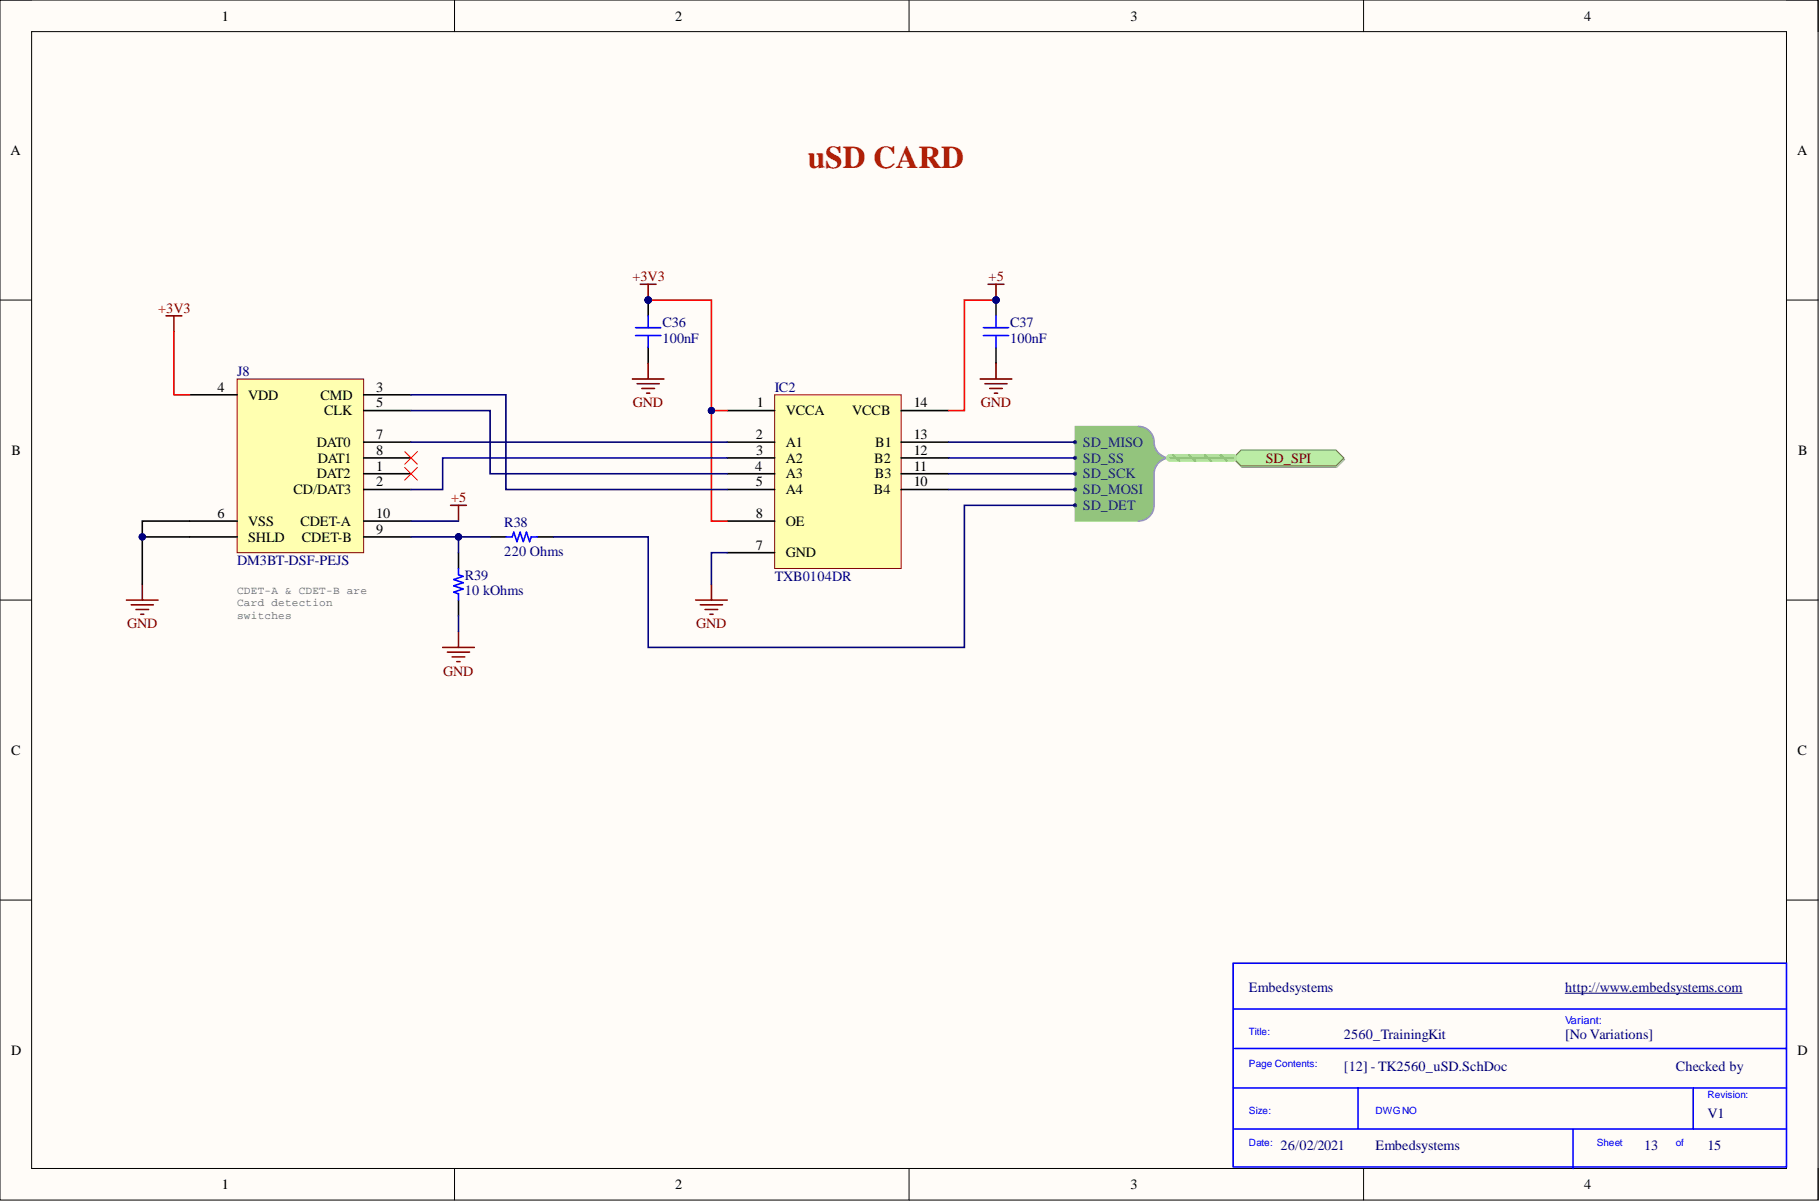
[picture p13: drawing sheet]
<svg xmlns="http://www.w3.org/2000/svg" width="292mm" height="193mm" viewBox="0 0 292 193" stroke-linecap="round" stroke-linejoin="round" font-family="sans-serif">
<defs><g id="words">
<text font-size="5.1" fill="#a61c00" x="129.7" y="27">uSD CARD</text>
<g font-size="2.3">
<text x="35.6" y="3.3">1</text>
<text x="108.3" y="3.3">2</text>
<text x="181.4" y="3.3">3</text>
<text x="254.2" y="3.3">4</text>
<text x="1.7" y="24.8">A</text>
<text x="288.4" y="24.8">A</text>
<text x="34.9" y="62.9">4</text>
<text x="39.8" y="64.1">VDD</text>
<text x="51.4" y="64.1">CMD</text>
<text x="60.4" y="62.9">3</text>
<text x="60.4" y="65.4">5</text>
<text x="121.5" y="65.4">1</text>
<text x="146.7" y="65.4">14</text>
<text x="50.8" y="71.7">DAT0</text>
<text x="52" y="66.7">CLK</text>
<text x="60.4" y="70.5">7</text>
<text x="121.3" y="70.5">2</text>
<text x="126.1" y="66.7">VCCA</text>
<text x="126.1" y="71.7">A1</text>
<text x="136.8" y="66.7">VCCB</text>
<text x="140.5" y="71.7">B1</text>
<text x="146.7" y="70.5">13</text>
<text x="1.9" y="73">B</text>
<text x="50.8" y="76.8">DAT2</text>
<text x="51" y="74.3">DAT1</text>
<text x="60.4" y="75.5">1</text>
<text x="60.4" y="73">8</text>
<text x="121.2" y="75.5">4</text>
<text x="121.4" y="73">3</text>
<text x="126.1" y="74.3">A2</text>
<text x="126.1" y="76.8">A3</text>
<text x="140.3" y="74.3">B2</text>
<text x="140.4" y="76.8">B3</text>
<text x="146.7" y="75.5">11</text>
<text x="146.7" y="73">12</text>
<text x="288.6" y="73">B</text>
<text x="34.9" y="83.2">6</text>
<text x="47.1" y="79.3">CD/DAT3</text>
<text x="60.4" y="78.1">2</text>
<text x="60.4" y="83.2">10</text>
<text x="121.3" y="83.2">8</text>
<text x="121.3" y="78.1">5</text>
<text x="126.1" y="79.3">A4</text>
<text x="140.2" y="79.3">B4</text>
<text x="146.7" y="78.1">10</text>
<text x="39.8" y="84.4">VSS</text>
<text x="39.8" y="87">SHLD</text>
<text x="48.2" y="84.4">CDET-A</text>
<text x="48.5" y="87">CDET-B</text>
<text x="60.4" y="85.7">9</text>
<text x="121.3" y="88.2">7</text>
<text x="126.1" y="89.5">GND</text>
<text x="126.1" y="84.4">OE</text>
<text x="1.8" y="121.2">C</text>
<text x="288.5" y="121.2">C</text>
<text x="1.8" y="169.3">D</text>
<text x="288.5" y="169.3">D</text>
<text x="35.6" y="190.9">1</text>
<text x="108.3" y="190.9">2</text>
<text x="181.4" y="190.9">3</text>
<text x="254.2" y="190.9">4</text>
</g>
<g font-size="2.3" fill="#800000">
<text x="101.5" y="45.1">+3V3</text>
<text x="158.7" y="45.1">+5</text>
<text x="25.4" y="50.2">+3V3</text>
<text x="101.6" y="65.4">GND</text>
<text x="157.4" y="65.4">GND</text>
<text x="203.2" y="74.3">SD_SPI</text>
<text x="72.4" y="80.6">+5</text>
<text x="20.4" y="100.9">GND</text>
<text x="111.7" y="100.9">GND</text>
<text x="71.1" y="108.5">GND</text>
</g>
<g font-size="2.3" fill="#000080">
<text x="106.3" y="52.5">C36</text>
<text x="162.1" y="52.5">C37</text>
<text x="106.3" y="55">100nF</text>
<text x="162.1" y="55">100nF</text>
<text x="38.1" y="60.3">J8</text>
<text x="124.3" y="62.9">IC2</text>
<text x="80.9" y="89.2">220 Ohms</text>
<text x="80.9" y="84.7">R38</text>
<text x="38.1" y="90.8">DM3BT-DSF-PEJS</text>
<text x="74.6" y="95.6">10 kOhms</text>
<text x="74.6" y="93">R39</text>
<text x="124.3" y="93.3">TXB0104DR</text>
<text x="200.5" y="159.2">Embedsystems</text>
<text x="251.2" y="159.2">http://www.embedsystems.com</text>
<text x="215.7" y="166.8">2560_TrainingKit</text>
<text x="251.2" y="166.8">[No Variations]</text>
<text x="215.7" y="171.9">[12] - TK2560_uSD.SchDoc</text>
<text x="269" y="171.9">Checked by</text>
<text x="274" y="179.5">V1</text>
<text x="205.5" y="184.5">26/02/2021</text>
<text x="220.7" y="184.5">Embedsystems</text>
<text x="263.9" y="184.5">13</text>
<text x="274" y="184.5">15</text>
</g>
<g font-size="2.3" fill="#003a70">
<text x="173.8" y="71.7">SD_MISO</text>
<text x="173.8" y="74.3">SD_SS</text>
<text x="173.8" y="76.8">SD_SCK</text>
<text x="173.8" y="79.3">SD_MOSI</text>
<text x="173.8" y="81.9">SD_DET</text>
</g>
<g font-size="1.8" fill="#666">
<text x="38.1" y="95.3">CDET-A &amp; CDET-B are</text>
<text x="38.1" y="97.3">Card detection</text>
<text x="38.1" y="99.4">switches</text>
</g>
<text font-size="1.8" fill="#00f" x="251.2" y="164.4">Variant:</text>
<g font-size="1.6" fill="#00f">
<text x="200.5" y="166.2">Title:</text>
<text x="200.5" y="171.3">Page Contents:</text>
<text x="200.5" y="178.9">Size:</text>
<text x="220.7" y="178.9">DWGNO</text>
<text x="274" y="176.4">Revision:</text>
<text x="200.5" y="184">Date:</text>
<text x="256.3" y="184">Sheet</text>
<text x="269" y="184">of</text>
</g>
</g></defs>
<path d="M0 0h291.8v192.7h-291.8z" fill-rule="evenodd" fill="#fffcf8"/>
<path d="M0 0h291.8v192.7h-291.8z" fill="none" stroke="#000" stroke-width=".16"/>
<path d="M5.1 5.1h281.6v182.5h-281.6z" fill-rule="evenodd" fill="#fffcf8"/>
<g fill="none" stroke="#000" stroke-width=".16">
<path d="M0 0h5.1M5.1 5.1h281.6v182.5h-281.6zM72.9 0v5.1M145.9 0v5.1M218.8 0v5.1M286.7 0h5.1v5.1M0 48.2h5.1M286.7 48.2h5.1M0 96.3h5.1M286.7 96.3h5.1M0 144.5h5.1M286.7 144.5h5.1"/>
<path d="M72.9 187.6v5.1M145.9 187.6v5.1M218.8 187.6v5.1M291.8 187.6v5.1"/>
</g>
<path d="M197.9 154.6h88.8v32.7h-88.8zM197.9 162h88.8M197.9 174.7h88.8M198.2 168.3h88.5M218 174.7v6.6M271.8 174.7v6.6M198.2 181.3h88.5M252.5 181.3v6.3" fill="none" stroke="#00f" stroke-width=".25"/>
<path d="M251.2 159.5h28.4" fill="none" stroke="#000080" stroke-width=".16"/>
<path d="M38.1 60.8h20.3v27.9h-20.3z" fill-rule="evenodd" fill="#ffffb0"/>
<path d="M38.1 60.8h20.3v27.9h-20.3z" fill="none" stroke="#800000" stroke-width=".16"/>
<path d="M30.4 63.4h7.7M58.4 76.1h7.6M58.4 78.6h7.6M58.4 63.4h7.6M58.4 65.9h7.6M58.4 71h7.6M58.4 73.5h7.6M30.4 83.7h7.7M30.4 86.2h7.7M58.4 83.7h7.6M58.4 86.2h7.6" fill="none" stroke="#000" stroke-width=".25"/>
<path d="M124.3 63.4h20.3v27.9h-20.3z" fill-rule="evenodd" fill="#ffffb0"/>
<path d="M124.3 63.4h20.3v27.9h-20.3z" fill="none" stroke="#800000" stroke-width=".16"/>
<path d="M116.7 65.9h7.6M116.7 71h7.6M116.7 78.6h7.6M116.7 76.1h7.6M116.7 73.5h7.6M144.6 65.9h7.6M144.6 71h7.6M144.6 78.6h7.6M144.6 76.1h7.6M144.6 73.5h7.6M116.7 88.7h7.6M116.7 83.7h7.6" fill="none" stroke="#000" stroke-width=".25"/>
<path d="M102.8 45.6h2.5M104 45.6v2.6" fill="none" stroke="#800000" stroke-width=".25"/>
<circle cx="104" cy="48.2" r=".51" fill="#000080"/>
<circle cx="104" cy="48.2" r=".51" fill="none" stroke="#000080" stroke-width=".16"/>
<path d="M158.6 45.6h2.5M159.9 45.6v2.6" fill="none" stroke="#800000" stroke-width=".25"/>
<circle cx="159.9" cy="48.2" r=".51" fill="#000080"/>
<circle cx="159.9" cy="48.2" r=".51" fill="none" stroke="#000080" stroke-width=".16"/>
<circle cx="104" cy="48.2" r=".51" fill="#000080"/>
<circle cx="104" cy="48.2" r=".51" fill="none" stroke="#000080" stroke-width=".16"/>
<path d="M104 48.2v2.5M104 55.8v2.5" fill="none" stroke="#000" stroke-width=".25"/>
<circle cx="104" cy="48.2" r=".51" fill="#000080"/>
<circle cx="104" cy="48.2" r=".51" fill="none" stroke="#000080" stroke-width=".16"/>
<path d="M102 52.6h4.1M102 53.9h4.1M104 50.7v1.9M104 53.9v1.9" fill="none" stroke="#00f" stroke-width=".25"/>
<circle cx="159.9" cy="48.2" r=".51" fill="#000080"/>
<circle cx="159.9" cy="48.2" r=".51" fill="none" stroke="#000080" stroke-width=".16"/>
<path d="M159.9 48.2v2.5M159.9 55.8v2.5" fill="none" stroke="#000" stroke-width=".25"/>
<circle cx="159.9" cy="48.2" r=".51" fill="#000080"/>
<circle cx="159.9" cy="48.2" r=".51" fill="none" stroke="#000080" stroke-width=".16"/>
<path d="M157.8 52.6h4.1M157.8 53.9h4.1M159.9 50.7v1.9M159.9 53.9v1.9M73.6 91.3v1l.7 .2-1.5 .5 1.5 .5-1.5 .6 1.5 .5-1.5 .5 .8 .2v1M81.2 86.2h1l.3-.8 .5 1.6 .5-1.6 .5 1.6 .5-1.6 .5 1.6 .3-.8h1" fill="none" stroke="#00f" stroke-width=".25"/>
<g fill="none" stroke="#800000" stroke-width=".25">
<path d="M26.6 50.7h2.6M27.9 50.7v2.5M104 58.3v2.5M159.9 58.3v2.5M101.5 60.8h5.1M102.3 61.6h3.5M103 62.4h2M103.8 63.1h.5M157.3 60.8h5.1M158.1 61.6h3.5M158.8 62.4h2.1M159.6 63.1h.5"/>
<path d="M20.3 96.3h5.1M21.1 97.1h3.5M21.8 97.9h2.1M22.6 98.6h.5M22.8 93.8v2.5M72.3 81.1h2.6M73.6 81.1v2.6M111.6 96.3h5.1M112.4 97.1h3.6M113.2 97.9h2M113.9 98.6h.5M114.2 93.8v2.5"/>
<path d="M71 103.9h5.1M71.8 104.7h3.6M72.6 105.5h2M73.3 106.2h.5M73.6 101.4v2.5"/>
</g>
<path d="M65 72.5l2 2M65 75l2 2.1M67 72.5l-2 2M67 75l-2 2.1" fill="none" stroke="#f00" stroke-width=".16"/>
<path d="M73.6 88.7v2.6M73.6 96.3v2.6M78.7 86.2h2.5M86.3 86.2h2.5" fill="none" stroke="#000" stroke-width=".25"/>
<path d="M172.5 68.4h10.2a2.62 2.62 0 0 1 2.5 3.2l.7 1.1 1.2 .8-1.2 .9-.7 1v5.7l-.3 1.3-.9 .9-1.3 .4h-10.2z" fill-rule="evenodd" fill="#93c47d"/>
<path d="M172.5 68.4h10.2a2.62 2.62 0 0 1 2.5 3.2l.7 1.1 1.2 .8-1.2 .9-.7 1v5.7l-.3 1.3-.9 .9-1.3 .4h-10.2z" fill="none" stroke="#93c47d" stroke-width=".16"/>
<path d="M182.7 68.4a2.54 2.54 0 0 1 2.5 2.6 2.54 2.54 0 0 0 2.6 2.5 2.54 2.54 0 0 0-2.6 2.6v5a2.53 2.53 0 0 1-2.5 2.6" fill="none" stroke="#8f9ec9" stroke-width=".25"/>
<circle cx="172.5" cy="71" r=".25" fill="#003a70"/>
<circle cx="172.5" cy="71" r=".25" fill="none" stroke="#003a70" stroke-width=".16"/>
<circle cx="172.5" cy="73.5" r=".25" fill="#003a70"/>
<circle cx="172.5" cy="73.5" r=".25" fill="none" stroke="#003a70" stroke-width=".16"/>
<circle cx="172.5" cy="76.1" r=".25" fill="#003a70"/>
<circle cx="172.5" cy="76.1" r=".25" fill="none" stroke="#003a70" stroke-width=".16"/>
<circle cx="172.5" cy="78.6" r=".25" fill="#003a70"/>
<circle cx="172.5" cy="78.6" r=".25" fill="none" stroke="#003a70" stroke-width=".16"/>
<circle cx="172.5" cy="81.1" r=".25" fill="#003a70"/>
<circle cx="172.5" cy="81.1" r=".25" fill="none" stroke="#003a70" stroke-width=".16"/>
<path d="M198 73.8l1.3-1.3h15.2l1.3 1.3-1.3 1.2h-15.2z" fill-rule="evenodd" fill="#afc3a6"/>
<path d="M198 73.8l1.3-1.3h15.2l1.3 1.3-1.3 1.2h-15.2z" fill="none" stroke="#9baf92" stroke-width=".16"/>
<path d="M197.9 73.5l1.3-1.2h15.2l1.3 1.2-1.3 1.3h-15.2z" fill-rule="evenodd" fill="#bbeca5"/>
<path d="M197.9 73.5l1.3-1.2h15.2l1.3 1.2-1.3 1.3h-15.2z" fill="none" stroke="#578841" stroke-width=".16"/>
<path d="M114.2 65.9v17.8h2.5" fill="none" stroke="#f00" stroke-width=".25"/>
<circle cx="114.2" cy="65.9" r=".51" fill="#000080"/>
<circle cx="114.2" cy="65.9" r=".51" fill="none" stroke="#000080" stroke-width=".16"/>
<path d="M187.8 73.5h10.1" fill="none" stroke="#b1e29b" stroke-width="1.3"/>
<path d="M188.3 73.1l1 .9M190.8 73.1l1 .9M193.3 73.1l1.1 .9M195.9 73.1l1 .9" fill="none" stroke="#93c47d" stroke-width=".38"/>
<path d="M187.8 73.5h10.1" fill="none" stroke="#93c47d" stroke-width=".25"/>
<path d="M22.8 86.2h7.6" fill="none" stroke="#000" stroke-width=".25"/>
<circle cx="22.8" cy="86.2" r=".51" fill="#000080"/>
<circle cx="22.8" cy="86.2" r=".51" fill="none" stroke="#000080" stroke-width=".16"/>
<path d="M30.4 83.7h-7.6v10.1" fill="none" stroke="#000" stroke-width=".25"/>
<circle cx="22.8" cy="86.2" r=".51" fill="#000080"/>
<circle cx="22.8" cy="86.2" r=".51" fill="none" stroke="#000080" stroke-width=".16"/>
<path d="M27.9 53.2v10.2h2.5" fill="none" stroke="#f00" stroke-width=".25"/>
<path d="M66 86.2h12.7" fill="none" stroke="#000080" stroke-width=".25"/>
<circle cx="73.6" cy="86.2" r=".51" fill="#000080"/>
<circle cx="73.6" cy="86.2" r=".51" fill="none" stroke="#000080" stroke-width=".16"/>
<path d="M66 65.9h12.7v10.2h38M66 63.4h15.2v15.2h35.5M66 71h50.7M116.7 73.5h-45.7v5.1h-5M66 83.7h7.6" fill="none" stroke="#000080" stroke-width=".25"/>
<path d="M104 48.2h10.2v17.7h2.5" fill="none" stroke="#f00" stroke-width=".25"/>
<circle cx="114.2" cy="65.9" r=".51" fill="#000080"/>
<circle cx="114.2" cy="65.9" r=".51" fill="none" stroke="#000080" stroke-width=".16"/>
<circle cx="104" cy="48.2" r=".51" fill="#000080"/>
<circle cx="104" cy="48.2" r=".51" fill="none" stroke="#000080" stroke-width=".16"/>
<path d="M152.2 78.6h20.3M152.2 76.1h20.3M152.2 73.5h20.3M152.2 71h20.3M116.7 88.7h-2.5v5.1" fill="none" stroke="#000080" stroke-width=".25"/>
<path d="M159.9 48.2h-5.1v17.7h-2.6" fill="none" stroke="#f00" stroke-width=".25"/>
<circle cx="159.9" cy="48.2" r=".51" fill="#000080"/>
<circle cx="159.9" cy="48.2" r=".51" fill="none" stroke="#000080" stroke-width=".16"/>
<path d="M73.6 86.2v2.5M73.6 98.9v2.5" fill="none" stroke="#000080" stroke-width=".25"/>
<circle cx="73.6" cy="86.2" r=".51" fill="#000080"/>
<circle cx="73.6" cy="86.2" r=".51" fill="none" stroke="#000080" stroke-width=".16"/>
<path d="M172.5 81.1h-17.7v22.8h-50.8v-17.7h-15.2" fill="none" stroke="#000080" stroke-width=".25"/>
<use href="#words"/>
</svg>
